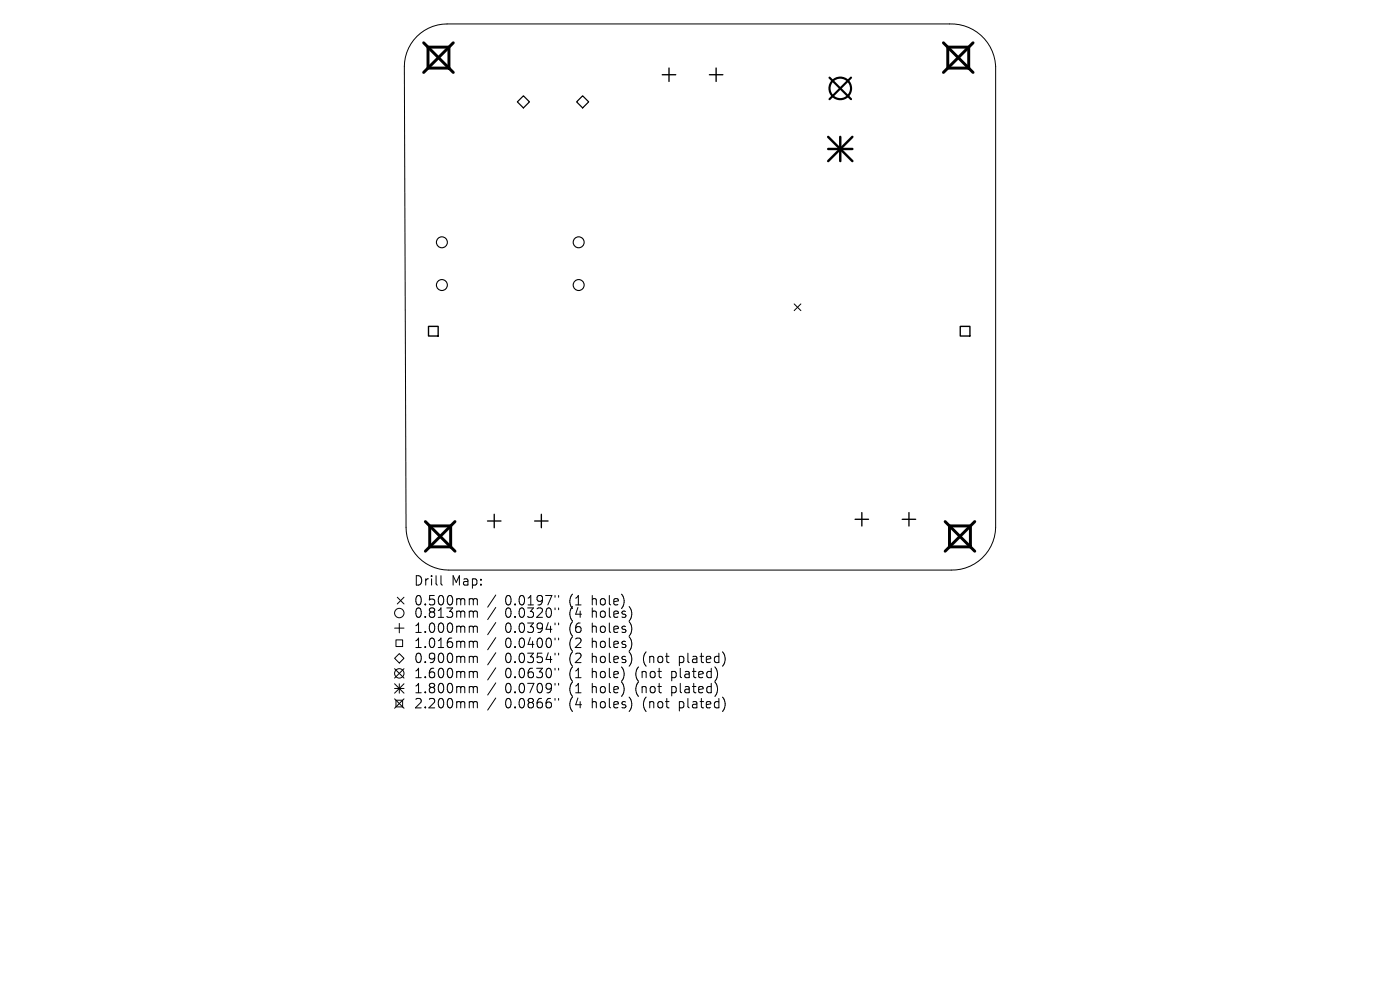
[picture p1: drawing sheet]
<svg xmlns="http://www.w3.org/2000/svg" width="297mm" height="210mm" viewBox="0 0 297 210" stroke-linecap="round" stroke-linejoin="round" font-family="sans-serif">
<defs><g id="words">
<g font-size="2.8">
<text x="87.7" y="124.5">Drill</text>
<text x="95.7" y="124.5">Map:</text>
<text x="87.7" y="128.7">0.500mm</text>
<text x="87.7" y="131.3">0.813mm</text>
<text x="107.2" y="128.7">0.0197&quot;</text>
<text x="107.2" y="131.3">0.0320&quot;</text>
<text x="120.9" y="128.7">(1</text>
<text x="120.9" y="131.3">(4</text>
<text x="125.8" y="128.7">hole)</text>
<text x="125.8" y="131.3">holes)</text>
<text x="87.7" y="134.5">1.000mm</text>
<text x="87.7" y="137.7">1.016mm</text>
<text x="107.2" y="134.5">0.0394&quot;</text>
<text x="107.2" y="137.7">0.0400&quot;</text>
<text x="120.9" y="134.5">(6</text>
<text x="120.9" y="137.7">(2</text>
<text x="125.8" y="134.5">holes)</text>
<text x="125.8" y="137.7">holes)</text>
<text x="87.7" y="140.9">0.900mm</text>
<text x="107.2" y="140.9">0.0354&quot;</text>
<text x="120.9" y="140.9">(2</text>
<text x="125.8" y="140.9">holes)</text>
<text x="136.9" y="140.9">(not</text>
<text x="144.7" y="140.9">plated)</text>
<text x="87.7" y="144.1">1.600mm</text>
<text x="87.7" y="147.3">1.800mm</text>
<text x="107.2" y="144.1">0.0630&quot;</text>
<text x="107.2" y="147.3">0.0709&quot;</text>
<text x="120.9" y="144.1">(1</text>
<text x="120.9" y="147.3">(1</text>
<text x="125.8" y="144.1">hole)</text>
<text x="125.8" y="147.3">hole)</text>
<text x="135.3" y="144.1">(not</text>
<text x="135.3" y="147.3">(not</text>
<text x="143.1" y="144.1">plated)</text>
<text x="143.1" y="147.3">plated)</text>
<text x="87.7" y="150.5">2.200mm</text>
<text x="107.2" y="150.5">0.0866&quot;</text>
<text x="120.9" y="150.5">(4</text>
<text x="125.8" y="150.5">holes)</text>
<text x="136.9" y="150.5">(not</text>
<text x="144.7" y="150.5">plated)</text>
</g>
</g></defs>
<g fill="none" stroke="#000" stroke-width=".21">
<path d="M88.4 7.7a9.1 9.1 0 0 1 6.4-2.6h106.6a9.4 9.4 0 0 1 9.8 9v97.8a9.3 9.3 0 0 1-9.4 9h-106.6a9.1 9.1 0 0 1-9.1-9l-.3-97.8a9.1 9.1 0 0 1 2.6-6.4zM168.5 64.5l1.4 1.4M169.9 64.5l-1.4 1.4M83.7 139.6l1-1 1 1-1 1zM83.7 133.2h2M84 135.7h1.4v1.5h-1.4zM84.3 126.7l1.4 1.4M84.7 132.2v2M85.7 126.7l-1.4 1.4M93.6 122.1v1.7l.2 .3M99.8 127l.5 .1 .1 .2M99.8 129.6h.3l.3 .3"/>
<path d="M99.8 132.8l.5 .1 .1 .2M99.8 136l.5 .1 .1 .2M99.8 139.2l.5 .1 .1 .2M100.4 127.3l.3-.3 .5 .1 .1 1.2M100.4 127.3v1M100.4 129.9v1.1M100.4 133.1v1.1M100.4 136.3v1.1M100.4 139.5v1.1M100.4 129.9l.3-.3 .5 .1 .1 1.3M100.4 133.1l.3-.3 .5 .1 .1 1.3M100.4 136.3l.3-.3 .5 .1 .1 1.3"/>
<path d="M100.4 139.5l.3-.3 .5 .1 .1 1.3M105.2 126.2l-1.7 2.6M105.2 128.9l-1.7 2.5M105.2 132.1l-1.7 2.5M105.2 135.3l-1.7 2.5M105.2 138.5l-1.7 2.5M117.7 126.3v.4M117.7 129v.3M117.7 132.2v.3M117.7 135.4v.3M117.7 138.6v.3M118.5 126.3v.4"/>
<path d="M118.5 129v.3M118.5 132.2v.3M118.5 135.4v.3M118.5 138.6v.3M83.7 141.8l2 2M83.7 145l2 2M83.7 146h2M83.7 148.2l2 2M84 148.5h1.4v1.5h-1.4zM84.7 145v2M85.7 141.8l-2 2M85.7 145l-2 2"/>
<path d="M85.7 148.2l-2 2M99.8 142.4h.3l.3 .3M99.8 145.6h.3l.3 .3M99.8 148.8l.5 .1 .1 .2M100.4 142.7v1.1M100.4 145.9v1.1M100.4 149.1v1.1M100.4 142.7l.3-.3 .5 .1 .1 1.3M100.4 145.9l.3-.3 .5 .1 .1 1.3M100.4 149.1l.3-.3 .5 .1 .1 1.3M105.2 141.7l-1.7 2.5M105.2 144.9l-1.7 2.5"/>
<path d="M105.2 148.1l-1.7 2.5M117.7 141.8v.3M117.7 145v.3M117.7 148.2v.3M118.5 141.8v.3M118.5 145v.3M118.5 148.2v.3"/>
<circle cx="84.7" cy="130" r="1"/>
<circle cx="84.7" cy="142.8" r="1"/>
</g>
<g fill="none" stroke="#000" stroke-width=".23">
<circle cx="93.7" cy="51.4" r="1.16"/>
<circle cx="122.8" cy="51.4" r="1.16"/>
<circle cx="93.7" cy="60.5" r="1.16"/>
<circle cx="122.8" cy="60.5" r="1.16"/>
</g>
<g fill="none" stroke="#000" stroke-width=".29">
<path d="M140.5 15.9h2.9M141.9 14.4v2.9M150.5 15.9h2.8M151.9 14.4v2.9M90.9 69.2h2.1v2.1h-2.1zM203.7 69.2h2.1v2.1h-2.1zM103.4 110.5h2.9M104.8 109.1v2.8M113.4 110.5h2.9M114.8 109.1v2.8M181.4 110.2h2.9M182.8 108.7v2.9"/>
<path d="M191.4 110.2h2.9M192.8 108.7v2.9"/>
</g>
<path d="M109.8 21.6l1.2-1.3 1.3 1.3-1.3 1.3zM122.3 21.6l1.3-1.3 1.3 1.3-1.3 1.3z" fill="none" stroke="#000" stroke-width=".26"/>
<g fill="none" stroke="#000" stroke-width=".46">
<path d="M176 16.5l4.5 4.5M180.5 16.5l-4.5 4.5"/>
<circle cx="178.3" cy="18.8" r="2.28"/>
</g>
<path d="M175.7 29l5.1 5.2M175.7 31.6h5.1M178.3 29v5.2M180.8 29l-5.1 5.2" fill="none" stroke="#000" stroke-width=".51"/>
<path d="M89.9 9.1l6.3 6.3M90.8 10h4.4v4.4h-4.4zM96.2 9.1l-6.3 6.3M200.1 9.1l6.3 6.3M201.1 10h4.4v4.4h-4.4zM206.4 9.1l-6.3 6.3M90.2 110.6l6.3 6.3M91.2 111.6h4.4v4.4h-4.4zM96.5 110.6l-6.3 6.3M200.5 110.6l6.3 6.3M201.4 111.6h4.5v4.4h-4.5zM206.8 110.6l-6.3 6.3" fill="none" stroke="#000" stroke-width=".63"/>
<use href="#words"/>
</svg>
